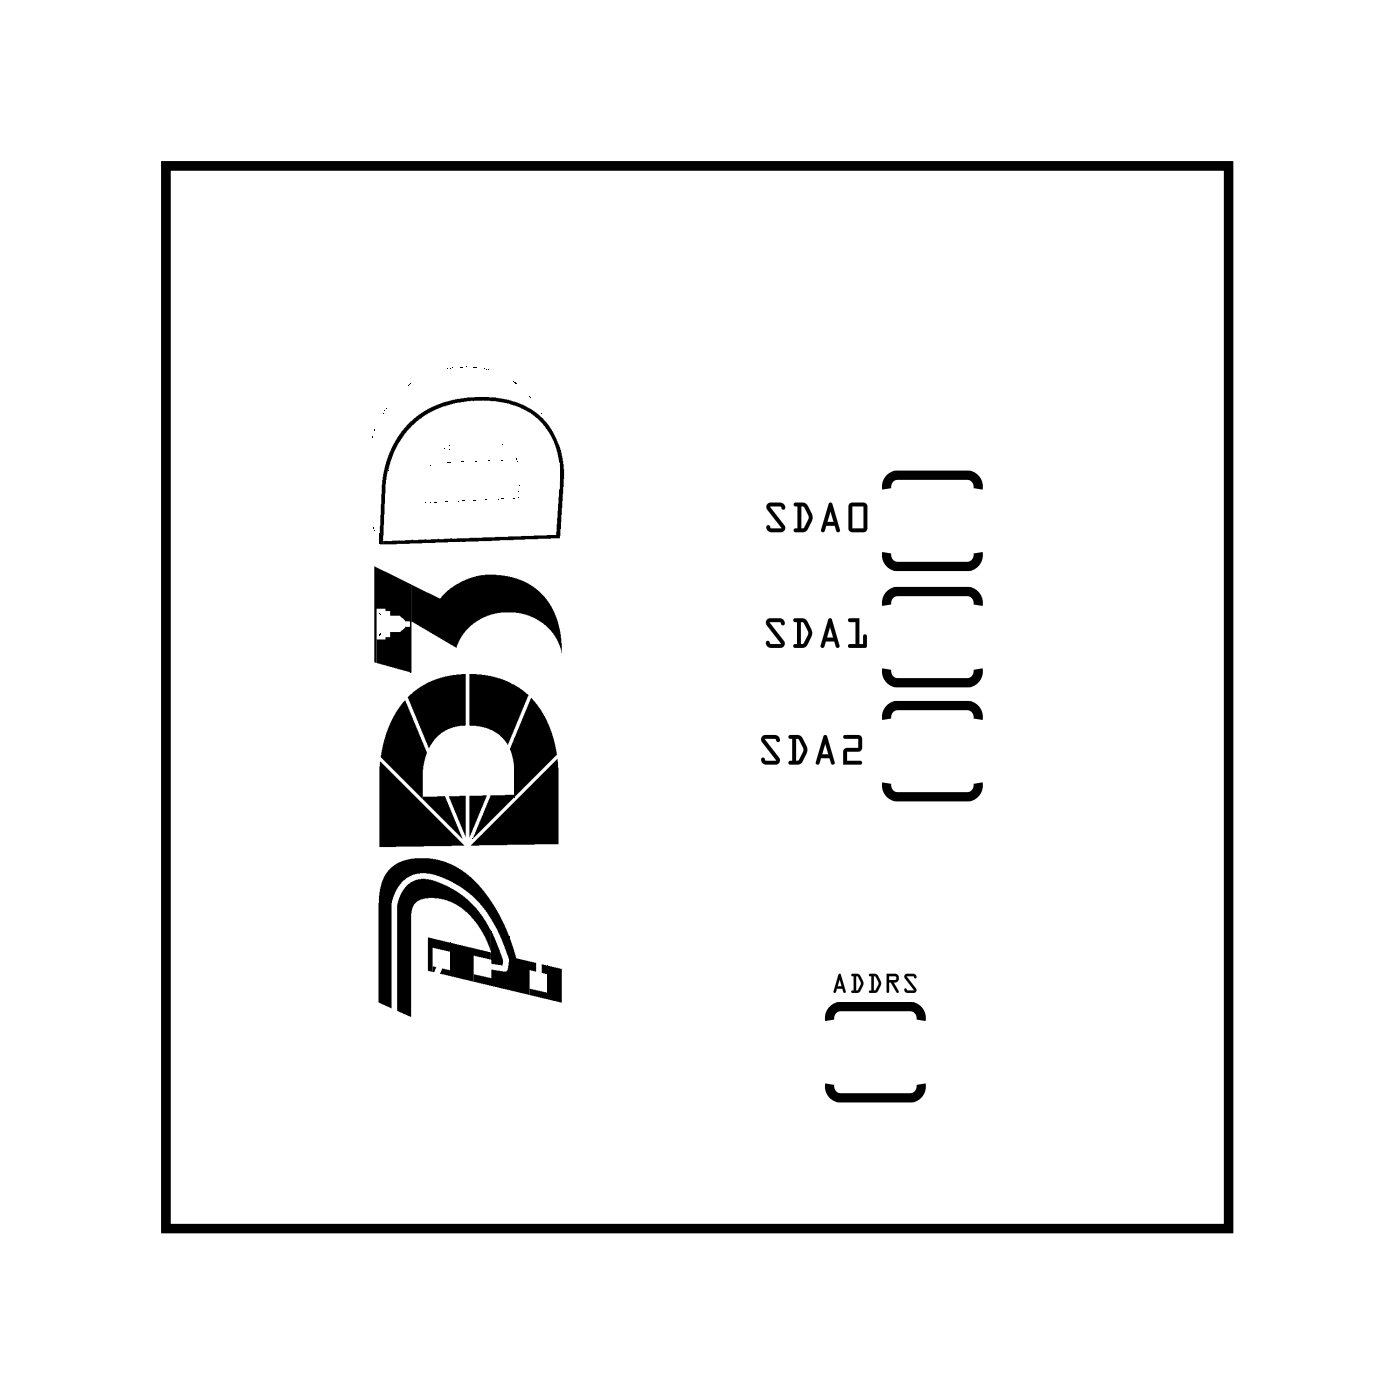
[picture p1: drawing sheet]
<svg xmlns="http://www.w3.org/2000/svg" width="31mm" height="31mm" viewBox="0 0 31 31" stroke-linecap="round" stroke-linejoin="round" font-family="sans-serif">
<path d="M3.6 3.6h23.3v23.3h-23.3zM19.4 12.1l.1 .2 .1 .1h1.6l.2-.1v-.2M19.4 10.7l.1-.2 .1-.1h1.6l.2 .1v.2M19.4 14.7l.1 .2 .1 .1h1.6l.2-.1v-.2M19.4 13.3l.1-.2 .1-.1h1.6l.2 .1v.2M19.4 17.2l.1 .2 .1 .1h1.6l.2-.1v-.2M19.4 15.8l.1-.2 .1-.1h1.6l.2 .1v.2M18.2 22.4v-.2l.2-.1h1.6l.2 .1v.2M18.2 23.8v.2l.2 .1h1.6l.2-.1v-.2" fill="none" stroke="#000" stroke-width=".2"/>
<g fill="#000">
<path d="M8.2 12.4l.8 .4v.8l-.2-.1h-.2l-.1-.2h-.2v1.2zM8.3 14h.2l.1-.1h.2l.2-.2v1l-.7-.2zM8.3 11.7v.2zM8.3 16.7l1.9 1.8-1.9 .1zM9 9.3l.4-.3 .5-.2 .5-.1 .8 .1 .5 .2 .3 .3 .3 .5v.4l-.3-.8-.6-.5-.8-.1-1 .2-.6 .4-.4 .5-.1 .6-.1 1.4h-.1l.1-1.7 .2-.5zM8.8 15.4l.6 1.1-.1 1-1-.9 .2-.7zM8.4 11.9l3.8-.2 .1-1.1v1.2l-3.6 .1h-.3zM9 15.2l.5-.3 .7-.1v1.1l-.5 .1-.3 .4-.5-1.1zM9 12.8v1.9zM9 12.8l.7 .3 .3-.3 .4-.2h.6l.5 .1 .3 .2 .3 .4 .2 .5v.5l-.1-.3-.2-.3-.6-.3h-.4l-.5 .2-.3 .2-.2 .4-1-.6v1.1zM9.3 17.5h.5l.3 .9zM9.8 10.1h.1z"/>
<path d="M9.8 17.5l.4-.1v.9zM10.3 17.4h.4l-.4 1zM10.3 14.8l.7 .1 .6 .3-.5 1.1-.3-.3-.5-.1zM10.3 18.5l1.9-1.9v1.9zM10.8 17.4h.5v.1l-.9 .9zM10.4 8l.1 .1zM11.3 16.2v.6l-.1-.4zM11.3 16.2v1.3zM11.6 15.3l.4 .5 .2 .7-.9 1v-1.3zM12.3 9.9v1.7zM12.3 9.9l.1 .4-.1 1.1zM8.5 19.1l.4-.2 .5-.1 .8 .3 .7 .9 .3 .5v.5l-.4-.9-.5-.5-.6-.4h-.6l-.3 .2-.2 .4v2.3l-.3-.1v-2.4z"/>
<path d="M8.9 19.4l.4-.1 .6 .1 .6 .5 .3 .5v.4l-.3-.5-.4-.4-.6-.2h-.3l-.1 .1-.1 2.5-.3-.1v-2.4zM9.4 20.6l.5 .1v.2l-.4-.1v.5h-.1zM9.5 21.2h.1l-.1 .1zM9.7 21.2l.2 .1v.1h-.3zM9.9 20.7v.7zM9.9 20.7l.9 .2v.1h-.4v.5l-.5-.1zM10.4 21.4h.4v-.1h.3l.1-.2v.6l-.8-.2zM10.8 20.4v.6zM10.8 20.4l.2 .8-.2-.1zM11.2 20.5v1.2zM11.2 20.6l.1 .4 .5 .1v.2h-.2v.5l-.4-.1zM11.6 21.7l.4 .1v.1l-.4-.1z"/>
<path d="M11.9 21.1l.1 .1v.2l-.1-.1zM12 21.2v.7zM12 21.2h.3v.8l-.3-.1z"/>
<path d="M16.7 16.1l.4 .1v.1l-.3-.1 .3 .4-.1 .2-.3-.1v-.1l.3 .1-.3-.4zM16.7 16.1v.2l.3 .4-.3-.1v.1l.3 .1 .1-.2-.3-.4 .3 .1v-.1zM17.3 16.1h.2l.2 .3-.2 .4-.2-.1h.1v-.5zM17.3 16.1l.1 .1v.5h-.1l.2 .1 .2-.3v-.1l-.2-.3zM17.5 16.2v.5l.1-.3zM17.5 16.2l.1 .2-.1 .3zM18.1 16.1l.2 .7-.1-.2h-.2v.2l-.1-.1zM18.1 16.1l-.2 .6 .1-.1h.2l.1 .2zM18.1 16.3l-.1 .2h.2zM18.1 16.3l.1 .2h-.2zM18.5 16.1l.4 .1v.3h-.3v.2h.3v.1h-.4v-.4h.3v-.2h-.3zM18.5 16.1v.1h.3v.2h-.3v.4h.4v-.1h-.3v-.2h.3v-.3z"/>
<path d="M16.7 16.1l.4 .1v.1l-.3-.1 .3 .4-.1 .2-.3-.1v-.1l.3 .1-.3-.4zM17.3 16.1h.2a.38 .38 0 0 1 .1 .6h-.3h.1v-.5zM17.5 16.2v.5l.1-.3zM18.1 16.1l.2 .7-.1-.2h-.2l-.1 .1zM18.1 16.3l-.1 .2h.2zM18.5 16.1l.4 .1v.3h-.3v.2h.3v.1h-.4v-.4h.3v-.2h-.3z"/>
<path d="M16.8 13.6h.4v.1h-.3l.3 .4-.1 .1-.3-.1v-.1l.3 .1-.3-.4zM16.8 13.6v.1l.3 .4-.3-.1v.1l.3 .1 .1-.1-.3-.5 .3 .1v-.1zM17.4 13.6h.3l.1 .2-.2 .4h-.2l.1-.1v-.5zM17.4 13.6h.1v.5l-.1 .1h.2l.2-.2v-.2l-.1-.2zM17.6 13.6v.5l.1-.2zM17.6 13.6l.1 .3-.1 .2zM18.2 13.6l.2 .6-.1-.1h-.2v.1h-.1zM18.2 13.6l-.2 .6 .1-.1h.2l.1 .1zM18.2 13.7l-.1 .3h.2zM18.2 13.7l.1 .3h-.2zM18.6 13.6h.2v.5h.1l.1-.2v.3h-.4l.2-.1v-.5zM18.6 13.6h.2v.5l-.2 .1h.4v-.3l-.1 .2h-.1v-.5z"/>
<path d="M16.8 13.6h.4v.1l-.3-.1 .3 .5-.1 .1-.3-.1v-.1l.3 .1-.3-.4zM17.4 13.6h.3a.38 .38 0 0 1 0 .5l-.3 .1 .1-.1v-.5zM17.6 13.6v.5l.1-.2zM18.2 13.6l.2 .6-.1-.1h-.2l-.1 .1zM18.2 13.7l-.1 .3h.2zM18.6 13.6h.2v.5h.1l.1-.2v.3h-.4l.2-.1v-.5z"/>
<path d="M16.8 11l.4 .1v.1l-.3-.1 .3 .4v.2l-.4-.1v-.1l.3 .1-.3-.4zM16.8 11v.2l.3 .4-.3-.1v.1l.4 .1v-.2l-.3-.4 .3 .1v-.1zM17.4 11h.3l.1 .3-.2 .4-.2-.1h.1v-.5zM17.4 11l.1 .1v.5h-.1l.2 .1 .2-.3v-.1l-.1-.3zM17.6 11.1v.5l.1-.3zM17.6 11.1l.1 .2-.1 .3zM18.2 11l.2 .7-.1-.2h-.2v.2l-.1-.1zM18.2 11l-.2 .6 .1-.1h.2l.1 .2zM18.2 11.2l-.1 .2h.2zM18.2 11.2l.1 .2h-.2zM18.6 11l.4 .1v.6l-.4-.1zM18.6 11v.6l.4 .1v-.6zM18.7 11.1v.5h.2v-.5zM18.7 11.1h.2v.5h-.2z"/>
<path d="M16.8 11l.4 .1v.1l-.3-.1 .3 .4v.2l-.4-.1v-.1l.3 .1-.3-.4zM17.4 11h.3a.38 .38 0 0 1 0 .6h-.3h.1v-.5zM17.6 11.1v.5l.1-.3zM18.2 11l.2 .7-.1-.2h-.2l-.1 .1zM18.2 11.2l-.1 .2h.2zM18.6 11l.4 .1v.6l-.4-.1zM18.7 11.1v.5h.2v-.5z"/>
<path d="M3.6 3.6v23.3h23.3v-23.3zM3.6 3.6h23.3v23.3h-23.3z"/>
<path d="M18.4 21.4l.1 .4v-.1l-.2 .1zM18.4 21.4l-.1 .4 .2-.1v.1zM18.4 21.5v.1h.1zM18.4 21.5l.1 .1h-.1zM18.7 21.4h.1l.1 .1-.1 .3h-.1zM18.7 21.4v.4h.1l.1-.3-.1-.1zM18.8 21.4v.3l.1-.1zM18.8 21.4l.1 .2-.1 .1zM19.1 21.4h.1l.1 .1-.1 .3h-.2zM19.1 21.4v.4h.1l.1-.3-.1-.1zM19.2 21.4v.3l.1-.1zM19.2 21.4l.1 .2-.1 .1zM19.4 21.3l.3 .1-.1 .1 .1 .3-.2-.3-.1 .3zM19.4 21.3v.5l.1-.3 .2 .3-.1-.3 .1-.1zM19.5 21.4v.1h.1zM19.5 21.4l.1 .1h-.1zM19.8 21.4h.3h-.2l.2 .3v.1l-.3-.1h.2zM19.8 21.4l.2 .3h-.2l.3 .1v-.1l-.2-.3h.2z"/>
<path d="M18.4 21.4l.1 .4v-.1l-.2 .1zM18.4 21.5v.1h.1zM18.7 21.4h.1l.1 .1-.1 .3h-.1zM18.8 21.4v.3l.1-.1zM19.1 21.4h.1l.1 .1-.1 .3h-.1zM19.2 21.4v.3l.1-.1zM19.4 21.3l.3 .1-.1 .1 .1 .3-.2-.3-.1 .3zM19.5 21.4v.1h.1zM19.8 21.4h.3h-.2l.2 .3v.1l-.3-.1h.2z"/>
</g>
<path d="M20.6 10.8h.6v1.3h-.6z" fill="#fff"/>
<path d="M20.6 10.8h.6v1.3h-.6z" fill="none" stroke="#fff" stroke-width=".25"/>
<path d="M19.7 10.8h.6v1.3h-.6z" fill="#fff"/>
<path d="M19.7 10.8h.6v1.3h-.6z" fill="none" stroke="#fff" stroke-width=".25"/>
<path d="M20.6 13.3h.6v1.3h-.6z" fill="#fff"/>
<path d="M20.6 13.3h.6v1.3h-.6z" fill="none" stroke="#fff" stroke-width=".25"/>
<path d="M19.7 13.3h.6v1.3h-.6z" fill="#fff"/>
<path d="M19.7 13.3h.6v1.3h-.6z" fill="none" stroke="#fff" stroke-width=".25"/>
<path d="M20.6 15.8h.6v1.3h-.6z" fill="#fff"/>
<path d="M20.6 15.8h.6v1.3h-.6z" fill="none" stroke="#fff" stroke-width=".25"/>
<path d="M19.7 15.8h.6v1.3h-.6z" fill="#fff"/>
<path d="M19.7 15.8h.6v1.3h-.6z" fill="none" stroke="#fff" stroke-width=".25"/>
<path d="M18.4 22.4h.7v1.3h-.7z" fill="#fff"/>
<path d="M18.4 22.4h.7v1.3h-.7z" fill="none" stroke="#fff" stroke-width=".25"/>
<path d="M19.3 22.4h.7v1.3h-.7z" fill="#fff"/>
<path d="M19.3 22.4h.7v1.3h-.7z" fill="none" stroke="#fff" stroke-width=".25"/>
<circle cx="12.7" cy="5.1" r=".72" fill="#fff"/>
<circle cx="12.7" cy="5.1" r=".72" fill="none" stroke="#fff" stroke-width=".69" stroke-linecap="butt"/>
<path d="M12 4.4h1.4v1.5h-1.4z" fill="#fff"/>
<path d="M12 4.4h1.4v1.5h-1.4z" fill="none" stroke="#fff" stroke-width=".69" stroke-linecap="butt"/>
<circle cx="15.3" cy="5.1" r=".72" fill="#fff"/>
<circle cx="15.3" cy="5.1" r=".72" fill="none" stroke="#fff" stroke-width=".69" stroke-linecap="butt"/>
<circle cx="17.8" cy="5.1" r=".72" fill="#fff"/>
<circle cx="17.8" cy="5.1" r=".72" fill="none" stroke="#fff" stroke-width=".69" stroke-linecap="butt"/>
<circle cx="20.3" cy="5.1" r=".72" fill="#fff"/>
<circle cx="20.3" cy="5.1" r=".72" fill="none" stroke="#fff" stroke-width=".69" stroke-linecap="butt"/>
<circle cx="25.4" cy="25.5" r=".72" fill="#fff"/>
<circle cx="25.4" cy="25.5" r=".72" fill="none" stroke="#fff" stroke-width=".69" stroke-linecap="butt"/>
<circle cx="22.9" cy="25.5" r=".72" fill="#fff"/>
<circle cx="22.9" cy="25.5" r=".72" fill="none" stroke="#fff" stroke-width=".69" stroke-linecap="butt"/>
<circle cx="20.3" cy="25.5" r=".72" fill="#fff"/>
<circle cx="20.3" cy="25.5" r=".72" fill="none" stroke="#fff" stroke-width=".69" stroke-linecap="butt"/>
<circle cx="17.8" cy="25.5" r=".72" fill="#fff"/>
<circle cx="17.8" cy="25.5" r=".72" fill="none" stroke="#fff" stroke-width=".69" stroke-linecap="butt"/>
<circle cx="15.3" cy="25.5" r=".72" fill="#fff"/>
<circle cx="15.3" cy="25.5" r=".72" fill="none" stroke="#fff" stroke-width=".69" stroke-linecap="butt"/>
<circle cx="12.7" cy="25.5" r=".72" fill="#fff"/>
<circle cx="12.7" cy="25.5" r=".72" fill="none" stroke="#fff" stroke-width=".69" stroke-linecap="butt"/>
<circle cx="10.2" cy="25.5" r=".72" fill="#fff"/>
<circle cx="10.2" cy="25.5" r=".72" fill="none" stroke="#fff" stroke-width=".69" stroke-linecap="butt"/>
<circle cx="7.6" cy="25.5" r=".72" fill="#fff"/>
<circle cx="7.6" cy="25.5" r=".72" fill="none" stroke="#fff" stroke-width=".69" stroke-linecap="butt"/>
<circle cx="5.1" cy="25.5" r=".72" fill="#fff"/>
<circle cx="5.1" cy="25.5" r=".72" fill="none" stroke="#fff" stroke-width=".69" stroke-linecap="butt"/>
<circle cx="5.8" cy="8.9" r=".68" fill="#fff"/>
<circle cx="5.8" cy="8.9" r=".68" fill="none" stroke="#fff" stroke-width=".6" stroke-linecap="butt"/>
<circle cx="5.8" cy="11.4" r=".68" fill="#fff"/>
<circle cx="5.8" cy="11.4" r=".68" fill="none" stroke="#fff" stroke-width=".6" stroke-linecap="butt"/>
<circle cx="5.8" cy="14" r=".68" fill="#fff"/>
<circle cx="5.8" cy="14" r=".68" fill="none" stroke="#fff" stroke-width=".6" stroke-linecap="butt"/>
<circle cx="5.8" cy="16.5" r=".68" fill="#fff"/>
<circle cx="5.8" cy="16.5" r=".68" fill="none" stroke="#fff" stroke-width=".6" stroke-linecap="butt"/>
<circle cx="5.8" cy="19" r=".68" fill="#fff"/>
<circle cx="5.8" cy="19" r=".68" fill="none" stroke="#fff" stroke-width=".6" stroke-linecap="butt"/>
<circle cx="5.8" cy="21.6" r=".68" fill="#fff"/>
<circle cx="5.8" cy="21.6" r=".68" fill="none" stroke="#fff" stroke-width=".6" stroke-linecap="butt"/>
<circle cx="24.6" cy="8.9" r=".68" fill="#fff"/>
<circle cx="24.6" cy="8.9" r=".68" fill="none" stroke="#fff" stroke-width=".6" stroke-linecap="butt"/>
<circle cx="24.6" cy="11.4" r=".68" fill="#fff"/>
<circle cx="24.6" cy="11.4" r=".68" fill="none" stroke="#fff" stroke-width=".6" stroke-linecap="butt"/>
<circle cx="24.6" cy="14" r=".68" fill="#fff"/>
<circle cx="24.6" cy="14" r=".68" fill="none" stroke="#fff" stroke-width=".6" stroke-linecap="butt"/>
<circle cx="24.6" cy="16.5" r=".68" fill="#fff"/>
<circle cx="24.6" cy="16.5" r=".68" fill="none" stroke="#fff" stroke-width=".6" stroke-linecap="butt"/>
<circle cx="24.6" cy="19" r=".68" fill="#fff"/>
<circle cx="24.6" cy="19" r=".68" fill="none" stroke="#fff" stroke-width=".6" stroke-linecap="butt"/>
<circle cx="24.6" cy="21.6" r=".68" fill="#fff"/>
<circle cx="24.6" cy="21.6" r=".68" fill="none" stroke="#fff" stroke-width=".6" stroke-linecap="butt"/>
</svg>
